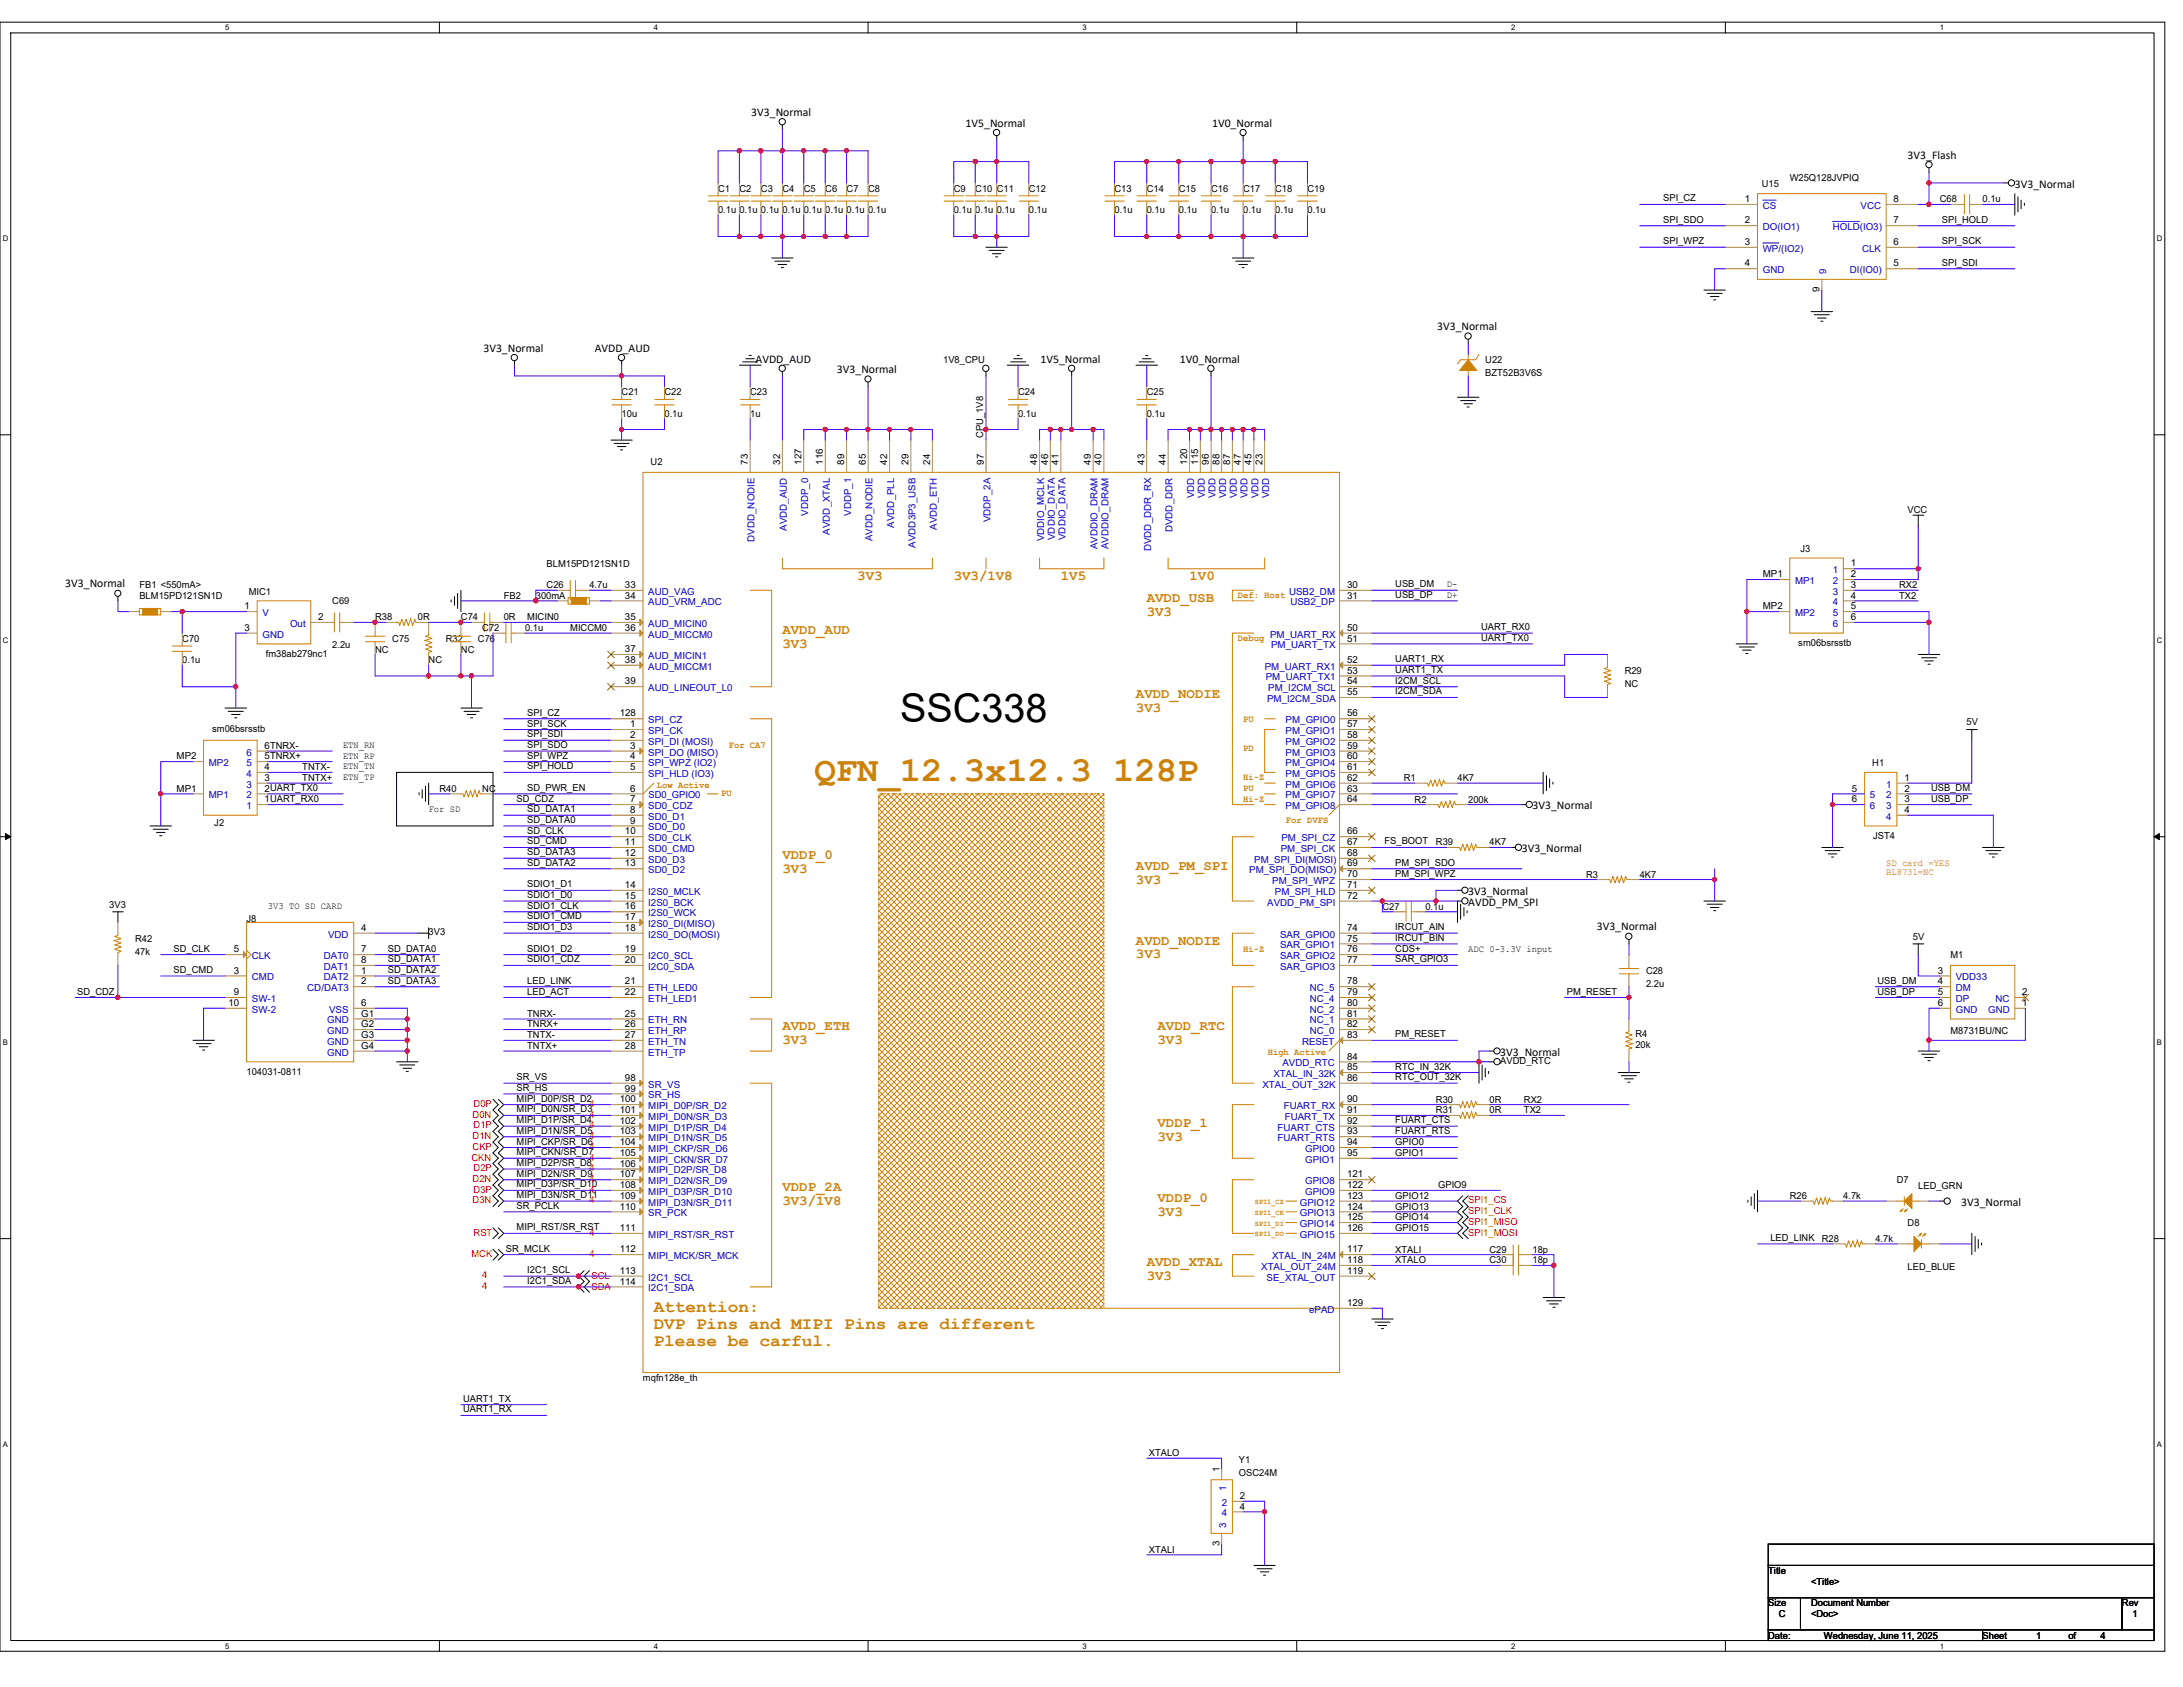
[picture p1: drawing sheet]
<svg xmlns="http://www.w3.org/2000/svg" width="279mm" height="216mm" viewBox="0 0 279 216" stroke-linecap="round" stroke-linejoin="round" font-family="sans-serif">
<defs><g id="words">
<text font-size="5.1" x="115.2" y="92.4">SSC338</text>
<text font-size="4.5" fill="#cc8006" x="104.2" y="99.9">QFN_12.3x12.3 128P</text>
<g font-size="2.2" fill="#cc8006">
<text x="83.7" y="167.9">Attention:</text>
<text x="83.7" y="170.1">DVP Pins and MIPI Pins are different</text>
<text x="83.7" y="172.2">Please be carful.</text>
</g>
<g font-size="1.8" fill="#cc8006">
<text x="109.7" y="74.3">3V3</text>
<text x="122.1" y="74.3">3V3/1V8</text>
<text x="135.8" y="74.3">1V5</text>
<text x="146.8" y="77">AVDD_USB</text>
<text x="152.2" y="74.3">1V0</text>
<text x="100.1" y="81.1">AVDD_AUD</text>
<text x="100.1" y="82.9">3V3</text>
<text x="146.8" y="78.8">3V3</text>
<text x="145.4" y="89.3">AVDD_NODIE</text>
<text x="145.4" y="91.1">3V3</text>
<text x="100.1" y="109.9">VDDP_0</text>
<text x="100.1" y="111.7">3V3</text>
<text x="145.4" y="111.3">AVDD_PM_SPI</text>
<text x="145.4" y="113.1">3V3</text>
<text x="145.4" y="120.9">AVDD_NODIE</text>
<text x="145.4" y="122.7">3V3</text>
<text x="100.1" y="131.9">AVDD_ETH</text>
<text x="148.1" y="131.9">AVDD_RTC</text>
<text x="100.1" y="133.6">3V3</text>
<text x="148.1" y="133.6">3V3</text>
<text x="148.1" y="144.2">VDDP_1</text>
<text x="148.1" y="146">3V3</text>
<text x="100.1" y="152.4">VDDP_2A</text>
<text x="100.1" y="154.2">3V3/1V8</text>
<text x="148.1" y="153.8">VDDP_0</text>
<text x="148.1" y="155.6">3V3</text>
<text x="146.8" y="162">AVDD_XTAL</text>
<text x="146.8" y="163.8">3V3</text>
</g>
<g font-size="1.5">
<text x="96.2" y="14.8">3V3_Normal</text>
<text x="123.6" y="16.2">1V5_Normal</text>
<text x="155.1" y="16.2">1V0_Normal</text>
<text x="244.2" y="20.3">3V3_Flash</text>
<text x="257.9" y="24">3V3_Normal</text>
<text x="61.9" y="45">3V3_Normal</text>
<text x="76.1" y="45">AVDD_AUD</text>
<text x="96.7" y="46.4">AVDD_AUD</text>
<text x="107.1" y="47.8">3V3_Normal</text>
<text x="133.2" y="46.4">1V5_Normal</text>
<text x="151" y="46.4">1V0_Normal</text>
<text x="183.9" y="42.3">3V3_Normal</text>
<text x="8.4" y="75.2">3V3_Normal</text>
<text x="196.2" y="103.6">3V3_Normal</text>
<text x="194.8" y="109.1">3V3_Normal</text>
<text x="187.9" y="114.6">3V3_Normal</text>
<text x="187.9" y="115.9">AVDD_PM_SPI</text>
<text x="204.4" y="119.1">3V3_Normal</text>
<text x="192" y="135.1">3V3_Normal</text>
<text x="251" y="154.3">3V3_Normal</text>
</g>
<g font-size="1.2">
<text x="225.5" y="24">U15</text>
<text x="229.1" y="23.2">W25Q128JVPIQ</text>
<text x="91.9" y="24.5">C1</text>
<text x="91.9" y="27.3">0.1u 0.1u 0.1u 0.1u 0.1u 0.1u 0.1u 0.1u</text>
<text x="94.6" y="24.5">C2</text>
<text x="97.4" y="24.5">C3</text>
<text x="100.1" y="24.5">C4</text>
<text x="102.9" y="24.5">C5</text>
<text x="105.6" y="24.5">C6</text>
<text x="108.4" y="24.5">C7</text>
<text x="111.1" y="24.5">C8</text>
<text x="122.1" y="24.5">C9</text>
<text x="122.1" y="27.3">0.1u 0.1u 0.1u</text>
<text x="124.8" y="24.5">C10 C11</text>
<text x="131.7" y="24.5">C12</text>
<text x="131.7" y="27.3">0.1u</text>
<text x="142.6" y="24.5">C13</text>
<text x="142.6" y="27.3">0.1u</text>
<text x="146.8" y="24.5">C14</text>
<text x="146.8" y="27.3">0.1u</text>
<text x="150.9" y="24.5">C15</text>
<text x="150.9" y="27.3">0.1u</text>
<text x="155" y="24.5">C16</text>
<text x="155" y="27.3">0.1u</text>
<text x="159.1" y="24.5">C17</text>
<text x="159.1" y="27.3">0.1u</text>
<text x="163.2" y="24.5">C18</text>
<text x="163.2" y="27.3">0.1u</text>
<text x="167.3" y="24.5">C19</text>
<text x="167.3" y="27.3">0.1u</text>
<text x="212.9" y="25.8">SPI_CZ</text>
<text x="212.9" y="28.5">SPI_SDO</text>
<text x="223.3" y="25.9">1</text>
<text x="223.3" y="28.6">2</text>
<text x="242.4" y="28.6">7</text>
<text x="242.4" y="25.9">8</text>
<text x="248.3" y="25.9">C68</text>
<text x="248.5" y="28.5">SPI_HOLD</text>
<text x="253.7" y="25.9">0.1u</text>
<text x="212.9" y="31.3">SPI_WPZ</text>
<text x="223.3" y="31.3">3</text>
<text x="223.3" y="34.1">4</text>
<text x="242.4" y="34.1">5</text>
<text x="242.4" y="31.3">6</text>
<text x="248.5" y="31.3">SPI_SCK</text>
<text x="248.5" y="34">SPI_SDI</text>
<text x="232.9" y="37.4" transform="rotate(-90 232.9 37.4)">9</text>
<text x="120.7" y="46.5">1V8_CPU</text>
<text x="190.1" y="46.5">U22</text>
<text x="79.6" y="50.6">C21</text>
<text x="79.6" y="53.3">10u</text>
<text x="85" y="50.6">C22</text>
<text x="85" y="53.3">0.1u</text>
<text x="96" y="50.6">C23</text>
<text x="96" y="53.3">1u</text>
<text x="130.3" y="50.6">C24</text>
<text x="130.3" y="53.3">0.1u</text>
<text x="146.8" y="50.6">C25</text>
<text x="146.8" y="53.3">0.1u</text>
<text x="190.1" y="48.1">BZT52B3V6S</text>
<text x="83.3" y="59.5">U2</text>
<text x="95.7" y="59.5" transform="rotate(-90 95.7 59.5)">73</text>
<text x="99.8" y="59.5" transform="rotate(-90 99.8 59.5)">32</text>
<text x="102.6" y="59.5" transform="rotate(-90 102.6 59.5)">127</text>
<text x="105.3" y="59.5" transform="rotate(-90 105.3 59.5)">116</text>
<text x="108.1" y="59.5" transform="rotate(-90 108.1 59.5)">89</text>
<text x="110.8" y="59.5" transform="rotate(-90 110.8 59.5)">65</text>
<text x="113.6" y="59.5" transform="rotate(-90 113.6 59.5)">42</text>
<text x="116.3" y="59.5" transform="rotate(-90 116.3 59.5)">29</text>
<text x="119" y="59.5" transform="rotate(-90 119 59.5)">24</text>
<text x="125.8" y="56" transform="rotate(-90 125.8 56)">CPU_1V8</text>
<text x="125.9" y="59.5" transform="rotate(-90 125.9 59.5)">97</text>
<text x="132.8" y="59.5" transform="rotate(-90 132.8 59.5)">48</text>
<text x="134.1" y="59.5" transform="rotate(-90 134.1 59.5)">46</text>
<text x="135.5" y="59.5" transform="rotate(-90 135.5 59.5)">41</text>
<text x="139.6" y="59.5" transform="rotate(-90 139.6 59.5)">49</text>
<text x="141" y="59.5" transform="rotate(-90 141 59.5)">40</text>
<text x="146.5" y="59.5" transform="rotate(-90 146.5 59.5)">43</text>
<text x="149.2" y="59.5" transform="rotate(-90 149.2 59.5)">44</text>
<text x="152" y="59.5" transform="rotate(-90 152 59.5)">120</text>
<text x="153.3" y="59.5" transform="rotate(-90 153.3 59.5)">115</text>
<text x="154.7" y="59.5" transform="rotate(-90 154.7 59.5)">96</text>
<text x="156.1" y="59.5" transform="rotate(-90 156.1 59.5)">88</text>
<text x="157.4" y="59.5" transform="rotate(-90 157.4 59.5)">87</text>
<text x="158.8" y="59.5" transform="rotate(-90 158.8 59.5)">47</text>
<text x="160.2" y="59.5" transform="rotate(-90 160.2 59.5)">45</text>
<text x="161.6" y="59.5" transform="rotate(-90 161.6 59.5)">23</text>
<text x="244.2" y="65.7">VCC</text>
<text x="230.4" y="70.6">J3</text>
<text x="17.8" y="75.3">FB1 &lt;550mA&gt;</text>
<text x="17.8" y="76.7">BLM15PD121SN1D</text>
<text x="31.3" y="78">1</text>
<text x="31.8" y="76.1">MIC1</text>
<text x="42.5" y="77.3">C69</text>
<text x="64.5" y="76.7">FB2</text>
<text x="68.6" y="76.7">300mA</text>
<text x="70" y="72.5">BLM15PD121SN1D</text>
<text x="70" y="75.3">C26</text>
<text x="75.4" y="75.3">4.7u</text>
<text x="80" y="76.6">34</text>
<text x="80" y="75.2">33</text>
<text x="172.4" y="75.2">30</text>
<text x="172.4" y="76.6">31</text>
<text x="178.6" y="75.2">USB_DM</text>
<text x="178.6" y="76.5">USB_DP</text>
<text x="185.2" y="76.5">D+</text>
<text x="185.2" y="75.1">D-</text>
<text x="225.6" y="73.9">MP1</text>
<text x="225.6" y="78">MP2</text>
<text x="236.9" y="72.5">1</text>
<text x="236.9" y="73.9">2</text>
<text x="236.9" y="75.2">3</text>
<text x="236.9" y="76.6">4</text>
<text x="236.9" y="78">5</text>
<text x="243.1" y="75.3">RX2</text>
<text x="243.1" y="76.6">TX2</text>
<text x="23.3" y="82.1">C70</text>
<text x="31.3" y="80.7">3</text>
<text x="40.7" y="79.4">2</text>
<text x="42.5" y="83">2.2u</text>
<text x="48" y="83.5">NC</text>
<text x="48" y="79.4">R38</text>
<text x="50.2" y="82.1">C75</text>
<text x="53.5" y="79.4">0R</text>
<text x="57.1" y="82.1">R32</text>
<text x="59" y="79.4">C74</text>
<text x="59" y="83.5">NC</text>
<text x="61.2" y="82.1">C76</text>
<text x="61.7" y="80.8">C72</text>
<text x="64.5" y="79.4">0R</text>
<text x="67.2" y="80.8">0.1u</text>
<text x="67.5" y="79.4">MICIN0</text>
<text x="73" y="80.8">MICCM0</text>
<text x="80" y="83.5">37</text>
<text x="80" y="80.7">36</text>
<text x="80" y="79.4">35</text>
<text x="172.4" y="82.1">51</text>
<text x="172.4" y="80.7">50</text>
<text x="189.6" y="80.6">UART_RX0</text>
<text x="189.6" y="82">UART_TX0</text>
<text x="230.2" y="82.7">sm06bsrsstb</text>
<text x="236.9" y="79.4">6</text>
<text x="23.3" y="84.9">0.1u</text>
<text x="34" y="84.1">fm38ab279nc1</text>
<text x="54.9" y="84.9">NC</text>
<text x="80" y="84.8">38</text>
<text x="80" y="87.6">39</text>
<text x="172.4" y="84.8">52</text>
<text x="172.4" y="87.6">54</text>
<text x="172.4" y="86.2">53</text>
<text x="172.4" y="89">55</text>
<text x="178.6" y="84.8">UART1_RX</text>
<text x="178.6" y="86.1">UART1_TX</text>
<text x="178.6" y="87.5">I2CM_SCL</text>
<text x="178.6" y="88.9">I2CM_SDA</text>
<text x="207.9" y="86.3">R29</text>
<text x="207.9" y="87.9">NC</text>
<text x="27.2" y="93.7">sm06bsrsstb</text>
<text x="33.9" y="95.8">6TNRX-</text>
<text x="43.9" y="95.7">ETN_RN</text>
<text x="67.5" y="91.6">SPI_CZ</text>
<text x="67.5" y="93">SPI_SCK</text>
<text x="67.5" y="94.4">SPI_SDI</text>
<text x="67.5" y="95.7">SPI_SDO</text>
<text x="79.3" y="91.7">128</text>
<text x="80.7" y="93.1">1</text>
<text x="80.7" y="94.4">2</text>
<text x="80.7" y="95.8">3</text>
<text x="172.4" y="91.7">56</text>
<text x="172.4" y="93.1">57</text>
<text x="172.4" y="94.4">58</text>
<text x="172.4" y="95.8">59</text>
<text x="251.7" y="92.8">5V</text>
<text x="22.6" y="101.3">MP1</text>
<text x="22.6" y="97.2">MP2</text>
<text x="33.9" y="101.3">2UART_TX0</text>
<text x="33.9" y="99.9">3</text>
<text x="33.9" y="98.6">4</text>
<text x="33.9" y="97.2">5TNRX+</text>
<text x="38.7" y="98.6">TNTX-</text>
<text x="38.7" y="99.9">TNTX+</text>
<text x="43.9" y="97.1">ETN_RP</text>
<text x="43.9" y="98.4">ETN_TN</text>
<text x="43.9" y="99.8">ETN_TP</text>
<text x="56.2" y="101.3">R40</text>
<text x="61.7" y="101.3">NC</text>
<text x="67.5" y="97.1">SPI_WPZ</text>
<text x="67.5" y="98.5">SPI_HOLD</text>
<text x="67.5" y="101.2">SD_PWR_EN</text>
<text x="80.7" y="101.3">6</text>
<text x="80.7" y="97.2">4</text>
<text x="80.7" y="98.6">5</text>
<text x="172.4" y="99.9">62</text>
<text x="172.4" y="98.6">61</text>
<text x="172.4" y="97.2">60</text>
<text x="172.4" y="101.3">63</text>
<text x="179.7" y="100">R1</text>
<text x="186.5" y="100">4K7</text>
<text x="237" y="101.3">5</text>
<text x="239.6" y="98">H1</text>
<text x="243.7" y="99.9">1</text>
<text x="243.7" y="101.3">2</text>
<text x="247.2" y="101.2">USB_DM</text>
<text x="27.4" y="105.7">J2</text>
<text x="33.9" y="102.7">1UART_RX0</text>
<text x="54.9" y="103.9">For SD</text>
<text x="66.1" y="102.6">SD_CDZ</text>
<text x="67.5" y="103.9">SD_DATA1</text>
<text x="67.5" y="105.3">SD_DATA0</text>
<text x="67.5" y="106.7">SD_CLK</text>
<text x="80" y="106.8">10</text>
<text x="80.7" y="102.7">7</text>
<text x="80.7" y="105.4">9</text>
<text x="80.7" y="104">8</text>
<text x="172.4" y="106.8">66</text>
<text x="172.4" y="102.7">64</text>
<text x="181.1" y="102.7">R2</text>
<text x="187.9" y="102.7">200k</text>
<text x="237" y="102.7">6</text>
<text x="239.8" y="107.4">JST4</text>
<text x="243.7" y="102.7">3</text>
<text x="243.7" y="104">4</text>
<text x="247.2" y="102.6">USB_DP</text>
<text x="67.5" y="108.1">SD_CMD</text>
<text x="67.5" y="109.5">SD_DATA3</text>
<text x="67.5" y="110.8">SD_DATA2</text>
<text x="67.5" y="113.6">SDIO1_D1</text>
<text x="80" y="108.2">11</text>
<text x="80" y="110.9">13</text>
<text x="80" y="109.5">12</text>
<text x="80" y="113.6">14</text>
<text x="172.4" y="110.9">69</text>
<text x="172.4" y="113.6">71</text>
<text x="172.4" y="109.5">68</text>
<text x="172.4" y="108.2">67</text>
<text x="172.4" y="112.3">70</text>
<text x="177.2" y="108.1">FS_BOOT</text>
<text x="178.6" y="110.8">PM_SPI_SDO</text>
<text x="178.6" y="112.2">PM_SPI_WPZ</text>
<text x="183.8" y="108.2">R39</text>
<text x="190.6" y="108.2">4K7</text>
<text x="203" y="112.3">R3</text>
<text x="209.9" y="112.3">4K7</text>
<text x="14" y="116.2">3V3</text>
<text x="31.6" y="117.9">J8</text>
<text x="34.3" y="116.3">3V3 TO SD CARD</text>
<text x="46.2" y="119.1">4</text>
<text x="54.9" y="119.7">3V3</text>
<text x="67.5" y="114.9">SDIO1_D0</text>
<text x="67.5" y="116.3">SDIO1_CLK</text>
<text x="67.5" y="117.7">SDIO1_CMD</text>
<text x="67.5" y="119">SDIO1_D3</text>
<text x="80" y="115">15</text>
<text x="80" y="116.4">16</text>
<text x="80" y="117.8">17</text>
<text x="80" y="119.1">18</text>
<text x="172.4" y="119.1">74</text>
<text x="172.4" y="115">72</text>
<text x="176.9" y="116.4">C27</text>
<text x="178.6" y="119">IRCUT_AIN</text>
<text x="182.4" y="116.4">0.1u</text>
<text x="17.3" y="120.5">R42</text>
<text x="17.3" y="122.2">47k</text>
<text x="22.2" y="121.8">SD_CLK</text>
<text x="22.2" y="124.5">SD_CMD</text>
<text x="29.9" y="121.9">5</text>
<text x="29.9" y="124.6">3</text>
<text x="46.2" y="126">2</text>
<text x="46.2" y="121.9">7</text>
<text x="46.2" y="123.3">8</text>
<text x="46.2" y="124.6">1</text>
<text x="49.7" y="121.8">SD_DATA0</text>
<text x="49.7" y="123.2">SD_DATA1</text>
<text x="49.7" y="124.5">SD_DATA2</text>
<text x="49.7" y="125.9">SD_DATA3</text>
<text x="67.5" y="121.8">SDIO1_D2</text>
<text x="67.5" y="123.2">SDIO1_CDZ</text>
<text x="67.5" y="125.9">LED_LINK</text>
<text x="80" y="126">21</text>
<text x="80" y="121.9">19</text>
<text x="80" y="123.3">20</text>
<text x="172.4" y="120.5">75</text>
<text x="172.4" y="121.9">76</text>
<text x="172.4" y="123.3">77</text>
<text x="172.4" y="126">78</text>
<text x="178.6" y="120.4">IRCUT_BIN</text>
<text x="178.6" y="121.9">CDS+</text>
<text x="178.6" y="123.2">SAR_GPIO3</text>
<text x="187.9" y="121.8">ADC 0-3.3V input</text>
<text x="210.7" y="124.7">C28</text>
<text x="240.3" y="125.9">USB_DM</text>
<text x="244.8" y="120.3">5V</text>
<text x="248" y="124.6">3</text>
<text x="248" y="126">4</text>
<text x="249.6" y="122.6">M1</text>
<text x="9.9" y="127.3">SD_CDZ</text>
<text x="29.3" y="128.7">10</text>
<text x="29.9" y="127.4">9</text>
<text x="46.2" y="131.5">G2</text>
<text x="46.2" y="130.1">G1</text>
<text x="46.2" y="128.7">6</text>
<text x="67.5" y="127.3">LED_ACT</text>
<text x="67.5" y="130.1">TNRX-</text>
<text x="67.5" y="131.5">TNRX+</text>
<text x="80" y="127.4">22</text>
<text x="80" y="130.1">25</text>
<text x="80" y="131.5">26</text>
<text x="172.4" y="131.5">82</text>
<text x="172.4" y="128.7">80</text>
<text x="172.4" y="130.1">81</text>
<text x="172.4" y="127.4">79</text>
<text x="200.5" y="127.3">PM_RESET</text>
<text x="210.7" y="126.3">2.2u</text>
<text x="240.3" y="127.3">USB_DP</text>
<text x="248" y="127.4">5</text>
<text x="248" y="128.7">6</text>
<text x="258.8" y="128.7">1</text>
<text x="258.8" y="127.4">2</text>
<text x="31.6" y="137.6">104031-0811</text>
<text x="46.2" y="132.8">G3</text>
<text x="46.2" y="134.2">G4</text>
<text x="67.5" y="132.9">TNTX-</text>
<text x="67.5" y="134.2">TNTX+</text>
<text x="80" y="132.8">27</text>
<text x="80" y="134.2">28</text>
<text x="172.4" y="137">85</text>
<text x="172.4" y="132.8">83</text>
<text x="172.4" y="135.6">84</text>
<text x="178.6" y="132.8">PM_RESET</text>
<text x="178.6" y="136.9">RTC_IN_32K</text>
<text x="192" y="136.2">AVDD_RTC</text>
<text x="209.3" y="132.8">R4</text>
<text x="209.3" y="134.1">20k</text>
<text x="249.6" y="132.3">M8731BU/NC</text>
<text x="66.1" y="138.2">SR_VS</text>
<text x="66.1" y="139.6">SR_HS</text>
<text x="66.1" y="141">MIPI_D0P/SR_D2</text>
<text x="66.1" y="142.4">MIPI_D0N/SR_D3</text>
<text x="66.1" y="143.7">MIPI_D1P/SR_D4</text>
<text x="79.3" y="141.1">100</text>
<text x="79.3" y="142.5">101</text>
<text x="79.3" y="143.8">102</text>
<text x="80" y="139.7">99</text>
<text x="80" y="138.3">98</text>
<text x="172.4" y="138.3">86</text>
<text x="172.4" y="143.8">92</text>
<text x="172.4" y="142.5">91</text>
<text x="172.4" y="141.1">90</text>
<text x="178.6" y="138.2">RTC_OUT_32K</text>
<text x="178.6" y="143.7">FUART_CTS</text>
<text x="183.8" y="141.1">R30</text>
<text x="183.8" y="142.5">R31</text>
<text x="190.6" y="141.1">0R</text>
<text x="190.6" y="142.5">0R</text>
<text x="195.1" y="141.1">RX2</text>
<text x="195.1" y="142.5">TX2</text>
<text x="66.1" y="145.1">MIPI_D1N/SR_D5</text>
<text x="66.1" y="146.5">MIPI_CKP/SR_D6</text>
<text x="66.1" y="147.8">MIPI_CKN/SR_D7</text>
<text x="66.1" y="149.2">MIPI_D2P/SR_D8</text>
<text x="79.3" y="145.2">103</text>
<text x="79.3" y="146.6">104</text>
<text x="79.3" y="147.9">105</text>
<text x="79.3" y="149.3">106</text>
<text x="172.4" y="145.2">93</text>
<text x="172.4" y="146.6">94</text>
<text x="172.4" y="147.9">95</text>
<text x="178.6" y="145.1">FUART_RTS</text>
<text x="178.6" y="146.6">GPIO0</text>
<text x="178.6" y="148">GPIO1</text>
<text x="66.1" y="150.6">MIPI_D2N/SR_D9</text>
<text x="66.1" y="152">MIPI_D3P/SR_D10</text>
<text x="66.1" y="153.3">MIPI_D3N/SR_D11</text>
<text x="66.1" y="154.7">SR_PCLK</text>
<text x="79.3" y="150.7">107</text>
<text x="79.3" y="152">108</text>
<text x="79.3" y="153.4">109</text>
<text x="79.3" y="154.8">110</text>
<text x="172.4" y="153.4">123</text>
<text x="172.4" y="154.8">124</text>
<text x="172.4" y="150.7">121</text>
<text x="172.4" y="152">122</text>
<text x="178.6" y="153.4">GPIO12</text>
<text x="178.6" y="154.8">GPIO13</text>
<text x="184.1" y="152.1">GPIO9</text>
<text x="229.1" y="153.5">R26</text>
<text x="235.9" y="153.5">4.7k</text>
<text x="242.8" y="151.4">D7</text>
<text x="245.5" y="152.1">LED_GRN</text>
<text x="64.7" y="160.2">SR_MCLK</text>
<text x="66.1" y="157.5">MIPI_RST/SR_RST</text>
<text x="79.3" y="157.5">111</text>
<text x="79.3" y="160.3">112</text>
<text x="172.4" y="161.6">118</text>
<text x="172.4" y="157.5">126</text>
<text x="172.4" y="156.2">125</text>
<text x="172.4" y="160.3">117</text>
<text x="178.6" y="156.2">GPIO14</text>
<text x="178.6" y="157.6">GPIO15</text>
<text x="178.6" y="160.3">XTALI</text>
<text x="178.6" y="161.7">XTALO</text>
<text x="190.6" y="160.3">C29</text>
<text x="190.6" y="161.7">C30</text>
<text x="196.2" y="160.3">18p</text>
<text x="196.2" y="161.7">18p</text>
<text x="226.6" y="158.8">LED_LINK</text>
<text x="233.2" y="159">R28</text>
<text x="240" y="159">4.7k</text>
<text x="244.2" y="156.9">D8</text>
<text x="67.5" y="162.9">I2C1_SCL</text>
<text x="67.5" y="164.3">I2C1_SDA</text>
<text x="79.3" y="163">113</text>
<text x="79.3" y="164.4">114</text>
<text x="172.4" y="163">119</text>
<text x="172.4" y="167.1">129</text>
<text x="244.2" y="162.5">LED_BLUE</text>
<text x="59.3" y="179.4">UART1_TX</text>
<text x="82.3" y="176.8">mqfn128e_th</text>
<text x="59.3" y="180.8">UART1_RX</text>
<text x="147" y="186.4">XTALO</text>
<text x="156.1" y="188.4" transform="rotate(-90 156.1 188.4)">1</text>
<text x="158.6" y="187.2">Y1</text>
<text x="158.6" y="188.8">OSC24M</text>
<text x="158.7" y="191.8">2</text>
<text x="156.1" y="197.9" transform="rotate(-90 156.1 197.9)">3</text>
<text x="158.7" y="193.2">4</text>
<text x="147" y="198.7">XTALI</text>
<text x="226.3" y="201.5">Title</text>
<text x="231.8" y="202.8">&lt;Title&gt;</text>
<text x="226.3" y="205.6">Size</text>
<text x="226.3" y="209.7">Date:</text>
<text x="227.7" y="207">C</text>
<text x="231.8" y="205.6">Document Number</text>
<text x="231.8" y="207">&lt;Doc&gt;</text>
<text x="233.4" y="209.7">Wednesday, June 11, 2025</text>
<text x="253.7" y="209.7">Sheet</text>
<text x="260.6" y="209.7">1</text>
<text x="264.7" y="209.7">of</text>
<text x="268.8" y="209.7">4</text>
<text x="271.6" y="205.6">Rev</text>
<text x="272.9" y="207">1</text>
</g>
<g font-size="1.2" fill="#00c">
<text x="225.6" y="26.7">CS</text>
<text x="225.6" y="29.5">DO(IO1)</text>
<text x="234.6" y="29.5">HOLD(IO3)</text>
<text x="238.1" y="26.7">VCC</text>
<text x="225.6" y="35">GND</text>
<text x="225.6" y="32.2">WP/(IO2)</text>
<text x="233.7" y="35.1" transform="rotate(-90 233.7 35.1)">9</text>
<text x="236.8" y="35">DI(IO0)</text>
<text x="238.3" y="32.2">CLK</text>
<text x="103.4" y="66" transform="rotate(-90 103.4 66)">VDDP_0</text>
<text x="108.9" y="66" transform="rotate(-90 108.9 66)">VDDP_1</text>
<text x="152.8" y="63.8" transform="rotate(-90 152.8 63.8)">VDD</text>
<text x="154.2" y="63.8" transform="rotate(-90 154.2 63.8)">VDD</text>
<text x="155.6" y="63.8" transform="rotate(-90 155.6 63.8)">VDD</text>
<text x="156.9" y="63.8" transform="rotate(-90 156.9 63.8)">VDD</text>
<text x="158.3" y="63.8" transform="rotate(-90 158.3 63.8)">VDD</text>
<text x="159.7" y="63.8" transform="rotate(-90 159.7 63.8)">VDD</text>
<text x="161.1" y="63.8" transform="rotate(-90 161.1 63.8)">VDD</text>
<text x="162.4" y="63.8" transform="rotate(-90 162.4 63.8)">VDD</text>
<text x="96.6" y="69.3" transform="rotate(-90 96.6 69.3)">DVDD_NODIE</text>
<text x="100.7" y="67.9" transform="rotate(-90 100.7 67.9)">AVDD_AUD</text>
<text x="106.2" y="68.4" transform="rotate(-90 106.2 68.4)">AVDD_XTAL</text>
<text x="111.7" y="69.3" transform="rotate(-90 111.7 69.3)">AVDD_NODIE</text>
<text x="114.4" y="67.5" transform="rotate(-90 114.4 67.5)">AVDD_PLL</text>
<text x="117.2" y="70.1" transform="rotate(-90 117.2 70.1)">AVDD3P3_USB</text>
<text x="119.9" y="67.8" transform="rotate(-90 119.9 67.8)">AVDD_ETH</text>
<text x="126.8" y="66.8" transform="rotate(-90 126.8 66.8)">VDDP_2A</text>
<text x="133.6" y="69.3" transform="rotate(-90 133.6 69.3)">VDDIO_MCLK</text>
<text x="135" y="69.1" transform="rotate(-90 135 69.1)">VDDIO_DATA</text>
<text x="136.4" y="69.1" transform="rotate(-90 136.4 69.1)">VDDIO_DATA</text>
<text x="140.5" y="70.3" transform="rotate(-90 140.5 70.3)">AVDDIO_DRAM</text>
<text x="141.9" y="70.3" transform="rotate(-90 141.9 70.3)">AVDDIO_DRAM</text>
<text x="147.3" y="70.5" transform="rotate(-90 147.3 70.5)">DVDD_DDR_RX</text>
<text x="150.1" y="68.1" transform="rotate(-90 150.1 68.1)">DVDD_DDR</text>
<text x="83" y="77.5">AUD_VRM_ADC</text>
<text x="83" y="76.1">AUD_VAG</text>
<text x="165" y="76.1">USB2_DM</text>
<text x="165.2" y="77.5">USB2_DP</text>
<text x="229.7" y="74.7">MP1</text>
<text x="234.6" y="73.4">1</text>
<text x="234.6" y="74.7">2</text>
<text x="234.6" y="76.1">3</text>
<text x="234.6" y="77.5">4</text>
<text x="33.6" y="78.8">V</text>
<text x="33.6" y="81.6">GND</text>
<text x="37.1" y="80.2">Out</text>
<text x="83" y="81.6">AUD_MICCM0</text>
<text x="83" y="80.2">AUD_MICIN0</text>
<text x="162.6" y="81.6">PM_UART_RX</text>
<text x="162.7" y="83">PM_UART_TX</text>
<text x="229.7" y="78.8">MP2</text>
<text x="234.6" y="78.8">5</text>
<text x="234.6" y="80.2">6</text>
<text x="83" y="85.7">AUD_MICCM1</text>
<text x="83" y="88.5">AUD_LINEOUT_L0</text>
<text x="83" y="84.3">AUD_MICIN1</text>
<text x="161.9" y="85.7">PM_UART_RX1</text>
<text x="162" y="87.1">PM_UART_TX1</text>
<text x="162.2" y="89.8">PM_I2CM_SDA</text>
<text x="162.3" y="88.5">PM_I2CM_SCL</text>
<text x="83" y="92.6">SPI_CZ</text>
<text x="83" y="93.9">SPI_CK</text>
<text x="83" y="95.3">SPI_DI (MOSI)</text>
<text x="164.5" y="92.6">PM_GPIO0</text>
<text x="164.5" y="93.9">PM_GPIO1</text>
<text x="164.5" y="95.3">PM_GPIO2</text>
<text x="26.7" y="98">MP2</text>
<text x="31.6" y="100.8">3</text>
<text x="31.6" y="99.4">4</text>
<text x="31.6" y="98">5</text>
<text x="31.6" y="96.7">6</text>
<text x="83" y="96.7">SPI_DO (MISO)</text>
<text x="83" y="98">SPI_WPZ (IO2)</text>
<text x="83" y="99.4">SPI_HLD (IO3)</text>
<text x="164.5" y="100.8">PM_GPIO6</text>
<text x="164.5" y="99.4">PM_GPIO5</text>
<text x="164.5" y="96.7">PM_GPIO3</text>
<text x="164.5" y="98">PM_GPIO4</text>
<text x="241.4" y="100.8">1</text>
<text x="26.7" y="102.2">MP1</text>
<text x="31.6" y="103.5">1</text>
<text x="31.6" y="102.2">2</text>
<text x="83" y="103.5">SD0_CDZ</text>
<text x="83" y="107.7">SD0_CLK</text>
<text x="83" y="106.3">SD0_D0</text>
<text x="83" y="104.9">SD0_D1</text>
<text x="83" y="102.2">SD0_GPIO0</text>
<text x="164" y="107.7">PM_SPI_CZ</text>
<text x="164.5" y="103.5">PM_GPIO8</text>
<text x="164.5" y="102.2">PM_GPIO7</text>
<text x="239.3" y="102.2">5</text>
<text x="239.3" y="103.5">6</text>
<text x="241.4" y="102.2">2</text>
<text x="241.4" y="103.5">3</text>
<text x="241.4" y="104.9">4</text>
<text x="83" y="109">SD0_CMD</text>
<text x="83" y="111.8">SD0_D2</text>
<text x="83" y="110.4">SD0_D3</text>
<text x="159.9" y="111.8">PM_SPI_DO(MISO)</text>
<text x="160.5" y="110.4">PM_SPI_DI(MOSI)</text>
<text x="162.8" y="113.1">PM_SPI_WPZ</text>
<text x="163.9" y="109">PM_SPI_CK</text>
<text x="42" y="120">VDD</text>
<text x="83" y="114.5">I2S0_MCLK</text>
<text x="83" y="115.9">I2S0_BCK</text>
<text x="83" y="117.3">I2S0_WCK</text>
<text x="83" y="118.6">I2S0_DI(MISO)</text>
<text x="83" y="120">I2S0_DO(MOSI)</text>
<text x="162.2" y="115.9">AVDD_PM_SPI</text>
<text x="163.2" y="114.5">PM_SPI_HLD</text>
<text x="163.8" y="120">SAR_GPIO0</text>
<text x="32.2" y="122.7">CLK</text>
<text x="32.2" y="125.5">CMD</text>
<text x="41.4" y="122.7">DAT0</text>
<text x="41.4" y="124.1">DAT1</text>
<text x="41.4" y="125.5">DAT2</text>
<text x="83" y="122.7">I2C0_SCL</text>
<text x="83" y="124.1">I2C0_SDA</text>
<text x="163.8" y="121.4">SAR_GPIO1</text>
<text x="163.8" y="122.7">SAR_GPIO2</text>
<text x="163.8" y="124.1">SAR_GPIO3</text>
<text x="250.3" y="125.5">VDD33</text>
<text x="32.2" y="128.2">SW-1</text>
<text x="32.2" y="129.6">SW-2</text>
<text x="39.3" y="126.9">CD/DAT3</text>
<text x="41.9" y="131">GND</text>
<text x="42.1" y="129.6">VSS</text>
<text x="83" y="126.9">ETH_LED0</text>
<text x="83" y="128.2">ETH_LED1</text>
<text x="83" y="131">ETH_RN</text>
<text x="167.6" y="129.6">NC_2</text>
<text x="167.6" y="131">NC_1</text>
<text x="167.6" y="128.2">NC_4</text>
<text x="167.6" y="126.9">NC_5</text>
<text x="250.3" y="126.9">DM</text>
<text x="250.3" y="128.2">DP</text>
<text x="250.3" y="129.6">GND</text>
<text x="254.5" y="129.6">GND</text>
<text x="255.4" y="128.2">NC</text>
<text x="41.9" y="133.7">GND</text>
<text x="41.9" y="132.3">GND</text>
<text x="41.9" y="135.1">GND</text>
<text x="83" y="132.3">ETH_RP</text>
<text x="83" y="133.7">ETH_TN</text>
<text x="83" y="135.1">ETH_TP</text>
<text x="163" y="137.8">XTAL_IN_32K</text>
<text x="164.1" y="136.5">AVDD_RTC</text>
<text x="166.6" y="133.7">RESET</text>
<text x="167.6" y="132.3">NC_0</text>
<text x="83" y="140.6">SR_HS</text>
<text x="83" y="141.9">MIPI_D0P/SR_D2</text>
<text x="83" y="143.3">MIPI_D0N/SR_D3</text>
<text x="83" y="139.2">SR_VS</text>
<text x="161.6" y="139.2">XTAL_OUT_32K</text>
<text x="164.3" y="141.9">FUART_RX</text>
<text x="164.4" y="143.3">FUART_TX</text>
<text x="83" y="144.7">MIPI_D1P/SR_D4</text>
<text x="83" y="146">MIPI_D1N/SR_D5</text>
<text x="83" y="147.4">MIPI_CKP/SR_D6</text>
<text x="83" y="148.8">MIPI_CKN/SR_D7</text>
<text x="163.5" y="144.7">FUART_CTS</text>
<text x="163.5" y="146">FUART_RTS</text>
<text x="167" y="147.4">GPIO0</text>
<text x="167" y="148.8">GPIO1</text>
<text x="83" y="150.2">MIPI_D2P/SR_D8</text>
<text x="83" y="151.6">MIPI_D2N/SR_D9</text>
<text x="83" y="152.9">MIPI_D3P/SR_D10</text>
<text x="83" y="154.3">MIPI_D3N/SR_D11</text>
<text x="83" y="155.7">SR_PCK</text>
<text x="166.4" y="154.3">GPIO12</text>
<text x="166.4" y="155.7">GPIO13</text>
<text x="167" y="151.6">GPIO8</text>
<text x="167" y="152.9">GPIO9</text>
<text x="83" y="158.4">MIPI_RST/SR_RST</text>
<text x="83" y="161.1">MIPI_MCK/SR_MCK</text>
<text x="162.8" y="161.1">XTAL_IN_24M</text>
<text x="166.4" y="158.4">GPIO15</text>
<text x="166.4" y="157">GPIO14</text>
<text x="83" y="163.9">I2C1_SCL</text>
<text x="83" y="165.3">I2C1_SDA</text>
<text x="161.4" y="162.5">XTAL_OUT_24M</text>
<text x="162.1" y="163.9">SE_XTAL_OUT</text>
<text x="167.6" y="168">ePAD</text>
<text x="156.9" y="190.8" transform="rotate(-90 156.9 190.8)">1</text>
<text x="156.4" y="192.7">2</text>
<text x="156.4" y="194.1">4</text>
<text x="156.9" y="195.6" transform="rotate(-90 156.9 195.6)">3</text>
</g>
<g font-size="1.2" fill="#cc8006">
<text x="158.4" y="76.5">Def: Host</text>
<text x="158.4" y="82">Debug</text>
<text x="93.3" y="95.7">For CA7</text>
<text x="159.1" y="92.4">PU</text>
<text x="84.1" y="100.8">Low Active</text>
<text x="92.3" y="101.9">PU</text>
<text x="159.1" y="96.1">PD</text>
<text x="159.1" y="99.8">Hi-Z</text>
<text x="159.1" y="101.2">PU</text>
<text x="159.1" y="102.6">Hi-Z</text>
<text x="164.6" y="105.3">For DVFS</text>
<text x="159.1" y="121.8">Hi-Z</text>
<text x="162.3" y="135">High Active</text>
</g>
<g font-size="1.2" fill="#f00">
<text x="241.4" y="110.8">SD card =YES</text>
<text x="241.4" y="112">BL8731=NC</text>
<text x="60.5" y="143">D0N</text>
<text x="60.6" y="141.7">D0P</text>
<text x="75.4" y="143">4</text>
<text x="75.4" y="141.7">4</text>
<text x="60.3" y="148.5">CKN</text>
<text x="60.5" y="145.8">D1N</text>
<text x="60.5" y="147.2">CKP</text>
<text x="60.6" y="144.4">D1P</text>
<text x="60.6" y="149.9">D2P</text>
<text x="75.4" y="145.8">4</text>
<text x="75.4" y="148.5">4</text>
<text x="75.4" y="144.4">4</text>
<text x="75.4" y="149.9">4</text>
<text x="75.4" y="147.2">4</text>
<text x="60.5" y="151.3">D2N</text>
<text x="60.5" y="154">D3N</text>
<text x="60.6" y="152.7">D3P</text>
<text x="75.4" y="151.3">4</text>
<text x="75.4" y="154">4</text>
<text x="75.4" y="152.7">4</text>
<text x="187.9" y="155.4">SPI1_CLK</text>
<text x="187.9" y="154">SPI1_CS</text>
<text x="60.3" y="160.9">MCK</text>
<text x="60.6" y="158.1">RST</text>
<text x="75.4" y="160.9">4</text>
<text x="75.4" y="158.1">4</text>
<text x="187.9" y="156.8">SPI1_MISO</text>
<text x="187.9" y="158.1">SPI1_MOSI</text>
<text x="61.7" y="163.6">4</text>
<text x="61.7" y="165">4</text>
<text x="75.7" y="163.7">SCL</text>
<text x="75.7" y="165.1">SDA</text>
</g>
<g font-size="1">
<text x="28.8" y="3.9">5</text>
<text x="83.7" y="3.9">4</text>
<text x="138.5" y="3.9">3</text>
<text x="193.4" y="3.9">2</text>
<text x="248.3" y="3.9">1</text>
<text x=".4" y="30.8">D</text>
<text x="276.1" y="30.8">D</text>
<text x=".4" y="82.3">C</text>
<text x="276.1" y="82.3">C</text>
<text x=".4" y="133.7">B</text>
<text x="276.1" y="133.7">B</text>
<text x=".4" y="185.1">A</text>
<text x="276.1" y="185.1">A</text>
<text x="28.8" y="211">5</text>
<text x="83.7" y="211">4</text>
<text x="138.5" y="211">3</text>
<text x="193.4" y="211">2</text>
<text x="248.3" y="211">1</text>
</g>
<g font-size="1" fill="#cc8006">
<text x="160.6" y="154.1">SPI1_CZ</text>
<text x="160.6" y="155.5">SPI1_CK</text>
<text x="160.6" y="156.8">SPI1_DI</text>
<text x="160.6" y="158.2">SPI1_DO</text>
</g>
</g></defs>
<path d="M0 2.8h277.1v208.5h-277.1zM1.4 4.2h274.3v205.8h-274.3z" fill="none" stroke="#000" stroke-width=".13"/>
<g fill="#fff">
<path d="M28.8 3h.6v1.1h-.6z"/>
<path d="M28.8 210.1h.6v1.1h-.6z"/>
</g>
<path d="M56.2 2.8v1.4M56.2 210v1.3" fill="none" stroke="#000" stroke-width=".13"/>
<g fill="#fff">
<path d="M83.7 3h.5v1.1h-.5z"/>
<path d="M83.7 210.1h.5v1.1h-.5z"/>
</g>
<path d="M111.1 2.8v1.4M111.1 210v1.3" fill="none" stroke="#000" stroke-width=".13"/>
<g fill="#fff">
<path d="M138.5 3h.6v1.1h-.6z"/>
<path d="M138.5 210.1h.6v1.1h-.6z"/>
</g>
<path d="M166 2.8v1.4M166 210v1.3" fill="none" stroke="#000" stroke-width=".13"/>
<g fill="#fff">
<path d="M193.4 3h.6v1.1h-.6z"/>
<path d="M193.4 210.1h.6v1.1h-.6z"/>
</g>
<path d="M220.8 2.8v1.4M220.8 210v1.3" fill="none" stroke="#000" stroke-width=".13"/>
<g fill="#fff">
<path d="M248.3 3h.5v1.1h-.5z"/>
<path d="M248.3 210.1h.5v1.1h-.5z"/>
<path d="M.4 29.9h.7v1.1h-.7z"/>
<path d="M276.1 29.9h.7v1.1h-.7z"/>
<path d="M.4 81.4h.7v1.1h-.7z"/>
<path d="M276.1 81.4h.7v1.1h-.7z"/>
</g>
<path d="M0 55.6h1.4M275.7 55.6h1.4" fill="none" stroke="#000" stroke-width=".13"/>
<g fill="#fff">
<path d="M.4 132.8h.6v1.1h-.6z"/>
<path d="M276.1 132.8h.6v1.1h-.6z"/>
</g>
<path d="M0 107.1h1.4M275.7 107.1h1.4" fill="none" stroke="#000" stroke-width=".13"/>
<path d="M.7 106.7l.7 .4-.7 .4zM275.7 107.1l.7-.4v.8z" fill="#000" stroke="#000" stroke-width=".13"/>
<g fill="#fff">
<path d="M.4 184.2h.6v1.1h-.6z"/>
<path d="M276.1 184.2h.6v1.1h-.6z"/>
</g>
<g fill="none" stroke="#000" stroke-width=".13">
<path d="M100.1 16v.6M127.6 17.4v.5M159.1 17.4v.5M98.8 33h2.7M99.2 33.4h1.9M99.6 33.8h1.1M100 34.2h.3M126.2 31.6h2.7M126.6 32h1.9M127 32.5h1.1M127.4 32.9h.3M157.7 33h2.8"/>
<path d="M158.2 33.4h1.9M158.6 33.8h1.1M159 34.2h.2M218.1 37.1h2.7M218.5 37.5h1.9M218.9 38h1.1M219.3 38.4h.3M231.8 39.9h2.7M246.9 21.5v.5M256.5 23.4h.5M257.9 24.8v2.7M258.3 25.2v1.9"/>
<path d="M258.7 25.6v1.1M259.1 26v.3M65.8 46.2v.5M78.2 56.3h2.7M78.6 56.7h1.9M79 57.1h1.1M79.4 57.6h.3M79.6 46.2v.5M94.6 46.7h2.8M95.1 46.3h1.9M95.5 45.9h1.1M95.9 45.5h.3"/>
<path d="M100.1 47.6v.5M111.1 48.9v.6M126.2 47.6v.5M128.9 46.7h2.8M129.3 46.3h2M129.8 45.9h1.1M130.2 45.5h.3M137.2 47.6v.5M145.4 46.7h2.7M145.8 46.3h1.9M146.2 45.9h1.1M146.6 45.5h.3"/>
<path d="M155 47.6v.5M186.5 50.8h2.8M186.9 51.3h2M187.4 51.7h1.1M187.8 52.1h.2M187.9 43.4v.6M232.2 40.3h1.9M232.6 40.7h1.1M233 41.1h.3M15.1 76.3v.6M57.7 76.8v.2M58.2 76.3v1.1"/>
<path d="M58.6 75.9v2M59 75.5v2.8M244.8 65.9h1.4M245.5 65.9v1.4M28.8 90.6h2.8M29.2 91h1.9M29.6 91.4h1.1M30 91.9h.3M50.8 98.8h12.3v6.9h-12.3zM59 90.6h2.7M59.4 91h1.9M59.8 91.4h1.1"/>
<path d="M60.2 91.9h.3M197.5 98.8v2.8M197.9 99.3v1.9M198.3 99.7v1.1M222.2 82.4h2.7M222.6 82.8h1.9M223 83.2h1.1M223.4 83.6h.3M245.5 83.8h2.8M245.9 84.2h2M246.3 84.6h1.1M246.8 85h.2"/>
<path d="M251.7 93.4h1.4M252.4 93.4v1.3M14.4 116.7h1.4M15.1 116.7v1.3M19.2 105.7h2.7M19.6 106.1h1.9M20 106.5h1.1M20.4 107h.3M53.5 119.4h1.4M53.6 101.5v.2M54 101v1.2M54.5 100.6v2"/>
<path d="M54.9 118.7v1.4M54.9 100.2v2.8M186.5 113.9h.6M186.9 115.7v1.9M187.1 115.3h-.6v2.7M187.4 116.1v1.1M187.8 116.5v.3M193.4 108.5h.6M194.8 103h.5M198.8 100.1v.3M218.1 115.3h2.7M218.5 115.7h1.9"/>
<path d="M218.9 116.1h1.1M219.3 116.5h.3M233.2 108.5h2.7M233.6 108.9h1.9M234 109.3h1.1M234.4 109.7h.3M253.7 108.5h2.8M254.2 108.9h1.9M254.6 109.3h1.1M255 109.7h.2M24.7 133.1h2.7M25.1 133.6h1.9"/>
<path d="M25.5 134h1.1M25.9 134.4h.3M50.8 135.9h2.7M51.2 136.3h1.9M51.6 136.7h1.1M52 137.1h.3M189.3 135.9v2.7M189.7 136.3v1.9M190.1 136.7v1.1M190.5 137.1v.3M190.6 134.5h.6M190.6 135.9h.6"/>
<path d="M207.1 137.3h2.8M207.5 137.7h1.9M207.9 138.1h1.1M208.3 138.5h.3M208.5 120.2v.6M244.8 120.8h1.4M245.5 134.5h2.8M245.5 120.8v1.4M245.9 134.9h2M246.3 135.3h1.1M246.8 135.7h.2M0 158.5h1.4"/>
<path d="M63.1 140.7l.7 .7-.7 .6 .7 .7-.7 .7 .7 .7-.7 .7 .7 .7-.7 .7 .7 .7-.7 .7 .7 .6-.7 .7 .7 .7-.7 .7 .7 .7-.7 .7 .7 .6-.7 .7 .7 .7-.7 .7M63.1 157.1l.7 .7-.7 .7M63.1 159.9l.7 .7-.7 .7M63.8 140.7l.7 .7-.7 .6 .7 .7-.7 .7 .7 .7-.7 .7 .7 .7-.7 .7 .7 .7-.7 .7 .7 .6-.7 .7 .7 .7-.7 .7 .7 .7-.7 .7 .7 .6-.7 .7 .7 .7-.7 .7M63.8 157.1l.7 .7-.7 .7M63.8 159.9l.7 .7-.7 .7M187.2 153l-.7 .7 .7 .7-.7 .7 .7 .7-.7 .7 .7 .6-.7 .7 .7 .7M187.9 153l-.7 .7 .7 .7-.7 .7 .7 .7-.7 .7 .7 .6-.7 .7 .7 .7M223.7 153.6v.3M224.1 153.2v1.1M224.5 152.8v1.9M224.9 152.3v2.8"/>
<path d="M248.3 153.7h.5M252.4 157.8v2.8M252.8 158.2v2M253.2 158.6v1.1M253.6 159.1v.2M275.7 158.5h1.4M74.8 162.6l-.7 .7 .7 .7-.7 .7 .7 .7M75.4 162.6l-.6 .7 .6 .7-.6 .7 .6 .7M175.6 168.8h2.7M176 169.2h1.9M176.4 169.6h1.1M176.8 170h.3"/>
<path d="M197.5 166.1h2.8M197.9 166.5h2M198.3 166.9h1.1M198.8 167.3h.2M226.3 197.6h49.4v2.7h-49.4zM160.5 200.3h2.7M160.9 200.8h1.9M161.3 201.2h1.1M161.7 201.6h.3M226.3 204.5h4.1v4.1h-4.1zM226.3 200.3h49.4v4.2h-49.4zM226.3 208.6h27.4v1.4h-27.4z"/>
<path d="M230.4 204.5h41.2v4.1h-41.2zM253.7 208.6h22v1.4h-22zM271.6 204.5h4.1v4.1h-4.1z"/>
<circle cx="100.1" cy="15.6" r=".4"/>
<circle cx="127.5" cy="17" r=".4"/>
<circle cx="159.1" cy="17" r=".4"/>
<circle cx="246.9" cy="21.1" r=".4"/>
<circle cx="257.4" cy="23.4" r=".4"/>
<circle cx="65.8" cy="45.8" r=".4"/>
<circle cx="79.5" cy="45.8" r=".4"/>
<circle cx="100.1" cy="47.1" r=".4"/>
<circle cx="111.1" cy="48.5" r=".39"/>
<circle cx="126.2" cy="47.1" r=".4"/>
<circle cx="137.2" cy="47.1" r=".4"/>
<circle cx="155" cy="47.1" r=".4"/>
<circle cx="187.9" cy="43" r=".4"/>
<circle cx="15.1" cy="75.9" r=".39"/>
<circle cx="187.5" cy="115.3" r=".4"/>
<circle cx="187.5" cy="113.9" r=".4"/>
<circle cx="194.4" cy="108.4" r=".4"/>
<circle cx="195.7" cy="103" r=".4"/>
<circle cx="208.5" cy="119.8" r=".4"/>
<circle cx="191.6" cy="135.9" r=".4"/>
<circle cx="191.6" cy="134.5" r=".4"/>
<circle cx="249.2" cy="153.7" r=".4"/>
</g>
<g fill="none" stroke="#cc8006" stroke-width=".13">
<path d="M90.7 25.7h2.4M90.7 25.1h2.4M91.9 24.8v.3M91.9 25.7v.5M130.5 25.7h2.4M130.5 25.1h2.4M131.7 24.8v.3M131.7 25.7v.5M153.8 25.7h2.4M153.8 25.1h2.4M155 24.8v.3M155 25.7v.5"/>
<path d="M157.9 25.7h2.4M157.9 25.1h2.4M159.1 24.8v.3M159.1 25.7v.5M162 25.7h2.5M162 25.1h2.5M163.2 24.8v.3M163.2 25.7v.5M166.1 25.7h2.5M166.1 25.1h2.5M167.3 24.8v.3M167.3 25.7v.5"/>
<path d="M251 26.2h.4M251.4 24.9v2.5M252.1 24.9v2.5M252.1 26.2h.3M32.9 76.9h6.9v5.5h-6.9zM61.7 79.7h.3M62 78.4v2.5M62.7 79.7h.4M62.7 78.4v2.5M64.7 79.8v2.5M65.4 79.8v2.5M82.3 60.5h89.1v115.2h-89.1z"/>
<path d="M96 75.5h2.8v12.4h-2.8M160.5 75.5h-2.8v1.4h2.8M64.5 81h.2M65.4 81h.4M160.5 81h-2.8v22h2.8M31.6 118h13.7v17.9h-13.7zM45.3 119.4h.1M31.6 124.9h.1M31.6 121.6l.5 .6-.5 .5M31.6 122.2h.1M31.6 127.7h.1M31.6 129h.1"/>
<path d="M45.3 124.9h.1M45.3 126.3h.1M45.3 129h.1M45.3 122.2h.1M45.3 123.5h.1M45.3 130.4h.1M45.3 131.8h.1M45.3 133.1h.1M45.3 134.5h.1M96 130.4h2.8v4.1h-2.8M160.5 126.3h-2.8v12.3h2.8M249.6 123.5h8.3v6.9h-8.3z"/>
<path d="M157.7 157.8h2.8M157.7 151h2.8M160.5 160.6h-2.8v2.7h2.8"/>
</g>
<g fill="none" stroke="#a84" stroke-width=".13">
<path d="M91.9 23.4v1.4M91.9 26.2v1.3M131.7 23.4v1.4M131.7 26.2v1.3M155 23.4v1.4M155 26.2v1.3M159.1 23.4v1.4M159.1 26.2v1.3M163.2 23.4v1.4M163.2 26.2v1.3M167.3 23.4v1.4M167.3 26.2v1.3"/>
<path d="M249.6 26.2h1.4M252.4 26.2h1.3M31.6 78.3h1.3M39.8 79.7h1.3M60.3 79.7h1.4M63.1 79.7h1.4M31.6 81h1.3M63.1 81h1.4M65.8 81h1.4M45.3 119.4h2.7M28.8 122.2h2.8M28.8 124.9h2.8"/>
<path d="M28.8 127.7h2.8M28.8 129h2.8M45.3 126.3h2.7M45.3 122.2h2.7M45.3 123.5h2.7M45.3 124.9h2.7M45.3 133.1h2.7M45.3 131.8h2.7M45.3 130.4h2.7M45.3 134.5h2.7M45.3 129h2.7M248.3 124.9h1.3"/>
<path d="M248.3 126.3h1.3M248.3 127.7h1.3M248.3 129h1.3M257.9 129h1.3M257.9 127.7h1.3"/>
</g>
<path d="M258.8 127.3l.9 .8M259.6 127.3l-.8 .8" fill="none" stroke="#804000" stroke-width=".13"/>
<path d="M31.2 121.8l.4 .4-.4 .4z" fill="#a84" stroke="#a84" stroke-width=".13"/>
<path d="M112.5 101.6h28.8v65.8h-28.8z" fill="#fff"/>
<path d="M112.5 101.6h28.8v65.8h-28.8z" fill-rule="evenodd" fill="#cc8006" stroke="#cc8006" stroke-width=".13" stroke-dasharray=".3 .3"/>
<g fill="none" stroke="#cc8006" stroke-width=".13">
<path d="M93.4 25.7h2.5M93.4 25.1h2.5M94.6 24.8v.3M94.6 25.7v.5M96.2 25.7h2.4M96.2 25.1h2.4M97.4 24.8v.3M97.4 25.7v.5M98.9 25.7h2.5M98.9 25.1h2.5M100.1 24.8v.3M100.1 25.7v.5"/>
<path d="M101.6 25.7h2.5M101.6 25.1h2.5M102.9 24.8v.3M102.9 25.7v.5M104.4 25.7h2.4M104.4 25.1h2.4M105.6 24.8v.3M105.6 25.7v.5M107.1 25.7h2.5M107.1 25.1h2.5M108.4 24.8v.3M108.4 25.7v.5"/>
<path d="M109.9 25.7h2.4M109.9 25.1h2.4M111.1 24.8v.3M111.1 25.7v.5M120.8 25.7h2.5M120.8 25.1h2.5M122.1 24.8v.3M122.1 25.7v.5M123.6 25.7h2.4M123.6 25.1h2.4M124.8 24.8v.3M124.8 25.7v.5"/>
<path d="M126.3 25.7h2.5M126.3 25.1h2.5M127.6 24.8v.3M127.6 25.7v.5M141.4 25.7h2.5M141.4 25.1h2.5M142.6 24.8v.3M142.6 25.7v.5M145.5 25.7h2.5M145.5 25.1h2.5M146.8 24.8v.3M146.8 25.7v.5"/>
<path d="M149.6 25.7h2.5M149.6 25.1h2.5M150.9 24.8v.3M150.9 25.7v.5M224.9 24.8h16.5v11h-16.5zM78.3 51.8h2.5M78.3 51.1h2.5M79.6 50.8v.3M79.6 51.8v.4M83.8 51.8h2.5M83.8 51.1h2.5M85 50.8v.3"/>
<path d="M85 51.8v.4M94.8 51.8h2.5M94.8 51.1h2.5M96 50.8v.3M96 51.8v.4M129.1 51.8h2.5M129.1 51.1h2.5M130.3 50.8v.3M130.3 51.8v.4M145.5 51.8h2.5M145.5 51.1h2.5M146.8 50.8v.3"/>
<path d="M146.8 51.8v.4M187.9 47.4v.7M187.9 45.4v.6M189.3 45.4l-.4 .6h-2l-.4 .6M17.8 77.9h2.8v.8h-2.8zM42.5 79.7h.3M42.8 78.4v2.5M43.5 78.4v2.5M43.5 79.7h.4M52.5 79.1l.3 1 .3-.9 .1 .5h.3M52.5 79.2l-.2 .9-.3-.9-.3 .9-.3-.9-.2 .9-.2-.4h-.2M72.7 76.5h2.7v.8h-2.7z"/>
<path d="M72.7 75.5h.3M73 74.3v2.5M73.7 75.5h.4M73.7 74.3v2.5M100.1 71.4v1.4h19.2v-1.4M126.2 71.4v1.4M133.1 71.4v1.4h8.2v-1.4M149.5 71.4v1.4h12.4v-1.4M229.1 71.4h6.8v9.6h-6.8zM22.1 83.4h2.5M22.1 82.7h2.5M23.3 82.4v.3"/>
<path d="M23.3 83.4v.4M26.1 94.7h6.8v9.6h-6.8zM46.8 81.4h2.5M46.8 82.1h2.5M48 82.1v.3M48 81v.4M54.5 82l.8 .3-.8 .2 .8 .3-.8 .3 .8 .3-.4 .1v.3M54.9 81v.3l-.4 .1 .8 .3-1 .3M57.7 81.4h2.5M57.7 82.1h2.5M59 82.1v.3M59 81v.4"/>
<path d="M96 92h2.8v35.7h-2.8M161.9 92h1.3M163.2 93.4h-1.3v5.4h1.3M184.2 99.7l.3 .9 .3-.8 .1 .4h.3M184.2 99.8l-.3 .8-.2-.8-.3 .8-.3-.8-.3 .8-.1-.4h-.3M205.3 86.1l.9 .3-.9 .2 .9 .3-.9 .3 .9 .3-.5 .1v.3M205.7 85.1v.3l-.4 .2 .9 .2-1 .3M238.7 98.8h4.1v6.9h-4.1zM15.1 119.4v.3l-.4 .1 .8 .3-1 .3M60.8 101l.2 1 .3-.8 .1 .4h.3M60.8 101.2l-.3 .8-.3-.8-.3 .8-.2-.8-.3 .8-.1-.4h-.3M83.7 100.2l-1.4 1.4"/>
<path d="M90.5 101.6h1.4M160.5 107.1h-2.8v8.2h2.8M160.5 119.4h-2.8v4.1h2.8M161.9 100.2h1.3M161.9 101.6h1.3M161.9 103h1.3M171.4 103l-1.3 1.3M179.7 116.7h.3M180 115.4v2.5M180.6 115.4v2.5M180.6 116.7h.5M185.6 102.4l.3 1 .2-.8 .2 .4h.2"/>
<path d="M185.6 102.6l-.3 .8-.3-.8-.2 .8-.3-.8-.3 .8-.1-.4h-.3M188.3 107.9l.3 1 .3-.9 .1 .5h.3M188.3 108l-.3 .9-.2-.9-.3 .9-.3-.9-.3 .9-.1-.4h-.3M207.5 112l.3 1 .3-.8 .1 .4h.3M207.5 112.2l-.3 .8-.2-.8-.3 .8-.3-.8-.2 .8-.2-.4h-.3M14.7 120.4l.8 .3-.8 .2 .8 .3-.8 .3 .8 .3-.4 .1v.3M96 138.6h2.8v26.1h-2.8M171.4 133.1l-1.3 1.4M207.2 124h2.5M207.2 124.6h2.5M208.5 124.6v.3M208.5 123.5v.5"/>
<path d="M208.5 131.8v.2l-.4 .2 .8 .3-.8 .2 .8 .3-.8 .3 .8 .3M209 133.6l-.9 .2 .8 .3-.4 .1v.3M157.7 151v6.8M160.5 141.4h-2.8v6.8h2.8M164.6 153.7h1.4M164.6 155.1h1.4M164.6 156.5h1.4M164.6 157.8h1.4M188.3 140.8l.3 1 .3-.8 .1 .4h.3M188.3 142.2l.3 1 .3-.9 .1 .4h.3M188.3 141l-.3 .8-.2-.8-.3 .8-.3-.8-.3 .8-.1-.4h-.3M188.3 142.3l-.3 .9-.2-.9-.3 .9-.3-.9-.3 .9-.1-.5h-.3"/>
<path d="M193.7 159.3v2.5M194.4 159.3v2.5M233.6 153.2l.3 .9 .2-.8 .2 .4h.2M233.6 153.3l-.3 .8-.3-.8-.2 .8-.3-.8-.3 .8-.1-.4h-.3M237.7 158.6l.3 1 .3-.8 .1 .4h.3M237.7 158.8l-.3 .8-.2-.8-.3 .8-.3-.8-.3 .8-.1-.4h-.3M242.8 153.7h.9M243.6 154.7l-.3 .3M243.7 153.2v1.1M244.2 154.7l-.3 .3M244.2 159.2h1M244.4 153.7h1.1"/>
<path d="M245.8 158l-.3 .2M245.9 159.2h1M245.9 158.6v1.1M246.3 158l-.2 .2M141.3 167.4h30.1M193.4 160.6h.3M193.4 161.9h.3M193.7 160.7v2.5M194.4 160.7v2.5M194.4 160.6h.4M194.4 161.9h.4M155 189.4h2.7v6.8h-2.7z"/>
</g>
<g fill="#a84" stroke="#a84" stroke-width=".13">
<path d="M81.9 84.7l.4 .4-.4 .4z"/>
<path d="M171.4 137.3l.5-.4v.8z"/>
<path d="M81.9 102.6l.4 .4-.4 .4z"/>
<path d="M171.4 133.1l.5-.4v.8z"/>
<path d="M171.4 81l.5-.4v.8z"/>
<path d="M171.9 110.8v.8l-.5-.4z"/>
<path d="M171.4 160.6l.5-.4v.8z"/>
<path d="M171.4 141.4l.5-.4v.8z"/>
<path d="M81.9 139.6l.4 .4-.4 .4z"/>
<path d="M81.9 141l.4 .4-.4 .4z"/>
<path d="M81.9 142.3l.4 .4-.4 .5z"/>
<path d="M81.9 143.7l.4 .4-.4 .4z"/>
<path d="M81.9 145.1l.4 .4-.4 .4z"/>
<path d="M81.9 146.5l.4 .4-.4 .4z"/>
<path d="M81.9 147.8l.4 .4-.4 .4z"/>
<path d="M81.9 149.2l.4 .4-.4 .4z"/>
<path d="M81.9 150.6l.4 .4-.4 .4z"/>
<path d="M81.9 151.9l.4 .4-.4 .4z"/>
<path d="M81.9 153.3l.4 .4-.4 .4z"/>
<path d="M81.9 138.2l.4 .4-.4 .4z"/>
<path d="M81.9 154.7l.4 .4-.4 .4z"/>
<path d="M171.4 85.1l.5-.4v.8z"/>
<path d="M81.9 95.7l.4 .4-.4 .4z"/>
<path d="M81.9 83.4l.4 .4-.4 .4z"/>
<path d="M81.9 80.6l.4 .4-.4 .4z"/>
<path d="M81.9 79.2l.4 .5-.4 .4z"/>
<path d="M81.9 117.6l.4 .4-.4 .4z"/>
</g>
<g fill="none" stroke="#a84" stroke-width=".13">
<path d="M94.6 23.4v1.4M94.6 26.2v1.3M97.4 23.4v1.4M97.4 26.2v1.3M100.1 23.4v1.4M100.1 26.2v1.3M102.9 23.4v1.4M102.9 26.2v1.3M105.6 23.4v1.4M105.6 26.2v1.3M108.4 23.4v1.4M108.4 26.2v1.3"/>
<path d="M111.1 23.4v1.4M111.1 26.2v1.3M122.1 23.4v1.4M122.1 26.2v1.3M124.8 23.4v1.4M124.8 26.2v1.3M127.6 23.4v1.4M127.6 26.2v1.3M142.6 23.4v1.4M142.6 26.2v1.3M146.8 23.4v1.4M146.8 26.2v1.3"/>
<path d="M150.9 23.4v1.4M150.9 26.2v1.3M220.8 26.2h4.1M220.8 28.9h4.1M220.8 34.4h4.1M220.8 31.6h4.1M233.2 35.8v1.3M241.4 31.6h4.1M241.4 34.4h4.1M241.4 28.9h4.1M241.4 26.2h4.1M79.6 49.5v1.3"/>
<path d="M79.6 52.2v1.4M85 49.5v1.3M85 52.2v1.4M96 56.3v4.2M96 49.5v1.3M96 52.2v1.4M100.1 56.3v4.2M102.9 56.3v4.2M105.6 56.3v4.2M108.4 56.3v4.2M111.1 56.3v4.2M113.9 56.3v4.2"/>
<path d="M116.6 56.3v4.2M119.3 56.3v4.2M126.2 56.3v4.2M130.3 49.5v1.3M130.3 52.2v1.4M133.1 56.3v4.2M134.4 56.3v4.2M135.8 56.3v4.2M139.9 56.3v4.2M141.3 56.3v4.2M146.8 56.3v4.2M146.8 49.5v1.3"/>
<path d="M146.8 52.2v1.4M149.5 56.3v4.2M152.3 56.3v4.2M153.6 56.3v4.2M155 56.3v4.2M156.4 56.3v4.2M157.7 56.3v4.2M159.1 56.3v4.2M160.5 56.3v4.2M161.9 56.3v4.2M187.9 48.1h.1M187.9 45.4h.1"/>
<path d="M16.5 78.3h1.3M20.6 78.3h1.3M41.1 79.7h1.4M43.9 79.7h1.4M48 79.7v1.3M49.4 79.7h1.4M53.5 79.7h1.4v1.3M59 79.7v1.3M71.3 75.5h1.4M71.3 76.9h1.4M74.1 75.5h1.3M75.4 76.9h1.4"/>
<path d="M78.2 79.7h4.1M78.2 76.9h4.1M78.2 75.5h4.1M171.4 75.5h4.2M171.4 76.9h4.2M227.7 74.2h1.4M227.7 78.3h1.4M235.9 72.8h1.4M235.9 74.2h1.4M235.9 75.5h1.4M235.9 76.9h1.4M235.9 78.3h1.4"/>
<path d="M235.9 79.7h1.4M23.3 81v1.4M23.3 83.8v1.3M24.7 97.5h1.4M32.9 98.8h1.4M32.9 97.5h1.4M32.9 96.1h1.4M48 82.4v1.4M54.9 83.8v1.3M59 82.4v1.4M78.2 85.1h4.1M78.2 87.9h4.1"/>
<path d="M78.2 92h4.1M78.2 93.4h4.1M78.2 94.7h4.1M78.2 96.1h4.1M78.2 97.5h4.1M78.2 98.8h4.1M78.2 83.8h4.1M78.2 81h4.1M171.4 81h4.2M171.4 82.4h4.2M171.4 98.8h4.2M171.4 85.1h4.2"/>
<path d="M171.4 86.5h4.2M171.4 92h4.2M171.4 93.4h4.2M171.4 94.7h4.2M171.4 96.1h4.2M171.4 97.5h4.2M171.4 87.9h4.2M171.4 89.3h4.2M205.7 87.9v1.4M205.7 83.8v1.3M15.1 118v1.4M24.7 101.6h1.4"/>
<path d="M32.9 103h1.4M32.9 101.6h1.4M32.9 100.2h1.4M57.6 101.6h1.4M61.7 101.6h1.4M78.2 103h4.1M78.2 107.1h4.1M78.2 108.5h4.1M78.2 105.7h4.1M78.2 104.3h4.1M78.2 111.2h4.1M78.2 109.8h4.1"/>
<path d="M78.2 113.9h4.1M78.2 115.3h4.1M78.2 116.7h4.1M78.2 118h4.1M78.2 119.4h4.1M78.2 101.6h4.1M171.4 119.4h4.2M171.4 100.2h4.2M171.4 103h4.2M171.4 107.1h4.2M171.4 109.8h4.2M171.4 112.6h4.2"/>
<path d="M171.4 111.2h4.2M171.4 108.5h4.2M171.4 113.9h4.2M171.4 115.3h4.2M171.4 101.6h4.2M178.3 116.7h1.4M181.1 116.7h1.3M181.1 100.2h1.3M182.4 103h1.4M185.2 100.2h1.3M185.2 108.5h1.3M186.5 103h1.4"/>
<path d="M189.3 108.5h1.3M204.4 112.6h1.3M208.5 112.6h1.4M238.7 101.6h.1M238.7 103h.1M242.8 100.2h1.4M242.8 101.6h1.4M242.8 103h1.4M242.8 104.3h1.4M15.1 122.2v1.3M78.2 126.3h4.1M78.2 127.7h4.1"/>
<path d="M78.2 130.4h4.1M78.2 131.8h4.1M78.2 133.1h4.1M78.2 134.5h4.1M78.2 140h4.1M78.2 138.6h4.1M78.2 122.2h4.1M78.2 123.5h4.1M171.4 131.8h4.2M171.4 135.9h4.2M171.4 137.3h4.2M171.4 138.6h4.2"/>
<path d="M171.4 120.8h4.2M171.4 122.2h4.2M171.4 123.5h4.2M171.4 133.1h4.2M171.4 129h4.2M171.4 130.4h4.2M171.4 127.7h4.2M171.4 126.3h4.2M208.5 124.9v1.4M208.5 122.2v1.3M208.5 130.4v1.4M208.5 134.5v1.4"/>
<path d="M78.2 141.4h4.1M78.2 142.7h4.1M78.2 144.1h4.1M78.2 145.5h4.1M78.2 146.9h4.1M78.2 148.2h4.1M78.2 149.6h4.1M78.2 151h4.1M78.2 152.3h4.1M78.2 153.7h4.1M78.2 157.8h4.1M78.2 155.1h4.1"/>
<path d="M171.4 157.8h4.2M171.4 141.4h4.2M171.4 142.7h4.2M171.4 144.1h4.2M171.4 145.5h4.2M171.4 146.9h4.2M171.4 148.2h4.2M171.4 151h4.2M171.4 152.3h4.2M171.4 153.7h4.2M171.4 155.1h4.2M171.4 156.5h4.2"/>
<path d="M185.2 141.4h1.3M185.2 142.7h1.3M189.3 141.4h1.3M189.3 142.7h1.3M230.4 153.7h1.4M234.5 153.7h1.4M234.5 159.2h1.4M238.7 159.2h1.3M241.4 153.7h1.4M242.8 159.2h1.4M245.5 153.7h1.4M246.9 159.2h1.4"/>
<path d="M78.2 163.3h4.1M78.2 164.7h4.1M78.2 160.6h4.1M171.4 163.3h4.2M171.4 160.6h4.2M171.4 161.9h4.2M171.4 167.4h4.2M192 160.6h1.4M192 161.9h1.4M194.8 160.6h1.4M194.8 161.9h1.4M156.4 188v1.4"/>
<path d="M156.4 196.2v1.4M157.7 192.1h1.4M157.7 193.5h1.4"/>
</g>
<g fill="none" stroke="#804000" stroke-width=".13">
<path d="M77.8 84.7l.8 .9M77.8 87.5l.8 .8M77.8 83.4l.8 .8M78.6 84.7l-.8 .9M78.6 87.5l-.8 .8M78.6 83.4l-.8 .8M175.2 98.4l.8 .9M175.2 91.6l.8 .8M175.2 93l.8 .8M175.2 94.3l.8 .9M175.2 95.7l.8 .8M175.2 97.1l.8 .8"/>
<path d="M176 98.4l-.8 .9M176 91.6l-.8 .8M176 93l-.8 .8M176 94.3l-.8 .9M176 95.7l-.8 .8M176 97.1l-.8 .8M175.2 106.7l.8 .8M175.2 109.4l.8 .9M175.2 113.5l.8 .9M176 106.7l-.8 .8M176 109.4l-.8 .9M176 113.5l-.8 .9"/>
<path d="M175.2 131.4l.8 .8M175.2 128.6l.8 .9M175.2 130l.8 .8M175.2 127.3l.8 .8M175.2 125.9l.8 .8M176 131.4l-.8 .8M176 128.6l-.8 .9M176 130l-.8 .8M176 127.3l-.8 .8M176 125.9l-.8 .8M175.2 150.6l.8 .8M176 150.6l-.8 .8"/>
<path d="M175.2 162.9l.8 .8M176 162.9l-.8 .8"/>
</g>
<g fill="#cc8006" stroke="#cc8006" stroke-width=".13">
<path d="M245 158.2l.9 1-.9 1z" fill-rule="evenodd"/>
<path d="M245.7 158l.2-.2-.1 .3z" fill-rule="evenodd"/>
<path d="M246.2 158l.3-.2-.2 .3z" fill-rule="evenodd"/>
<path d="M73.1 76.5v.8h1.9v-.8z" fill-rule="evenodd"/>
<path d="M187.9 46l1.1 1.4h-2.2z" fill-rule="evenodd"/>
<path d="M243.7 153.7l1-.9v1.9z" fill-rule="evenodd"/>
<path d="M243.9 154.8l.1 .2-.3 .1z" fill-rule="evenodd"/>
<path d="M243.3 154.8l.2 .2-.3 .1z" fill-rule="evenodd"/>
<path d="M18.2 77.9v.8h2v-.8z" fill-rule="evenodd"/>
</g>
<path d="M225.6 25.6h1.7M225.6 31.1h2.1M234.6 28.3h3.4" fill="none" stroke="#00c" stroke-width=".13"/>
<g fill="none" stroke="#4200ff" stroke-width=".13">
<path d="M94.6 19.3v4.1M97.4 19.3h-5.5v4.1M97.4 19.3v4.1M100.1 16.6v2.7h-2.7M102.9 19.3h-2.8v4.1M105.6 19.3h-2.7v4.1M105.6 19.3h2.8M105.6 19.3v4.1M108.4 19.3h2.7v4.1M108.4 19.3v4.1M127.6 17.9v2.8M159.1 17.9v2.8"/>
<path d="M91.9 27.5v2.8h8.2v2.7M94.6 27.5v2.8M97.4 27.5v2.8M100.1 27.5v2.8h5.5M102.9 27.5v2.8M105.6 27.5v2.8M108.4 27.5v2.8M111.1 27.5v2.8h-5.5M122.1 27.5v2.8h5.5v1.3M124.8 20.7h-2.7v2.7M124.8 27.5v2.8M124.8 20.7h2.8"/>
<path d="M124.8 20.7v2.7M127.6 20.7v2.7M127.6 27.5v2.8h4.1v-2.8M127.6 20.7h4.1v2.7M142.6 27.5v2.8h4.2M146.8 30.3h4.1M146.8 20.7h-4.2v2.7M146.8 20.7v2.7M146.8 27.5v2.8M146.8 20.7h4.1M150.9 20.7v2.7M150.9 27.5v2.8"/>
<path d="M150.9 20.7h4.1M150.9 30.3h4.1M155 20.7v2.7M155 27.5v2.8M155 20.7h4.1M155 30.3h4.1M159.1 20.7v2.7M159.1 27.5v2.8M159.1 20.7h4.1M159.1 30.3v2.7M159.1 30.3h4.1M163.2 20.7h4.1v2.7"/>
<path d="M163.2 20.7v2.7M163.2 27.5v2.8M167.3 27.5v2.8h-4.1M209.9 28.9h10.9M209.9 31.6h10.9M209.9 26.2h10.9M220.8 34.4h-1.3v2.7M233.2 37.1v2.8M245.5 28.9h12.4M245.5 31.6h12.4M245.5 26.2h1.4M245.5 34.4h12.4"/>
<path d="M246.9 26.2h2.7M246.9 22v1.4M253.7 26.2h4.2M256.5 23.4h-9.6v2.8M65.8 46.7v1.4h13.8M79.6 55v1.3M79.6 53.6v1.4M79.6 48.1h5.4v1.4M79.6 48.1v1.4M79.6 46.7v1.4M85 53.6v1.4h-5.4M96 53.6v2.7"/>
<path d="M96 46.7v2.8M100.1 48.1v8.2M105.6 55h2.8M105.6 55h-2.7v1.3M105.6 55v1.3M108.4 55h2.7M108.4 55v1.3M111.1 49.5v5.5M111.1 55v1.3M111.1 55h2.8M113.9 55v1.3M113.9 55h2.7"/>
<path d="M116.6 55h2.7v1.3M116.6 55v1.3M126.2 48.1v6.9M126.2 55v1.3M130.3 53.6v1.4h-4.1M130.3 46.7v2.8M134.4 55h1.4M134.4 55v1.3M134.4 55h-1.3v1.3M135.8 55h1.4M135.8 55v1.3M137.2 48.1v6.9"/>
<path d="M137.2 55h2.7M139.9 55h1.4v1.3M139.9 55v1.3M146.8 53.6v2.7M146.8 46.7v2.8M152.3 55h-2.8v1.3M152.3 55v1.3M152.3 55h2.7M153.6 55v1.3M155 48.1v6.9M155 55v1.3M155 55h1.4"/>
<path d="M156.4 55v1.3M156.4 55h1.3M157.7 55v1.3M157.7 55h1.4M159.1 55v1.3M159.1 55h1.4M160.5 55v1.3M160.5 55h1.4v1.3M187.9 44v1.4M187.9 48.1v2.7M15.1 76.9v1.4h1.4M21.9 78.3h1.4"/>
<path d="M23.3 78.3v2.7M23.3 78.3h8.3M45.3 79.7h4.1M54.9 79.7h5.4M59 76.9h12.3M64.5 79.7h13.7M71.3 75.5h-2.7v1.4M75.4 75.5h2.8M76.8 76.9h1.4M175.6 75.5h10.9M175.6 76.9h10.9M227.7 78.3h-4.1v4.1"/>
<path d="M227.7 74.2h-4.1v4.1M237.3 72.8h8.2M237.3 76.9h8.2M237.3 78.3h9.6v5.5M237.3 79.7h9.6M237.3 75.5h8.2M245.5 67.3v6.9h-8.2M23.3 85.1v2.8h6.9M24.7 97.5h-4.1v4.1M30.2 87.9v2.7M31.6 81h-1.4v6.9M34.3 96.1h8.2"/>
<path d="M34.3 97.5h8.2M34.3 98.8h8.2M48 83.8v2.7h6.9M54.9 85.1v1.4h4.1M59 83.8v2.7h1.3v4.1M63.1 81v5.5h-2.8M64.5 92h13.7M64.5 93.4h13.7M64.5 94.7h13.7M64.5 96.1h13.7M64.5 97.5h13.7M64.5 98.8h13.7"/>
<path d="M67.2 81h11M175.6 81h20.6M175.6 82.4h20.6M175.6 86.5h24.7v2.8h5.4M175.6 87.9h10.9M175.6 89.3h10.9M205.7 83.8h-5.4v1.3h-24.7M252.4 94.7v5.5h-8.2M20.6 101.6h4.1M20.6 101.6v4.1M34.3 100.2h8.2M34.3 101.6h9.6"/>
<path d="M34.3 103h9.6M48 119.4h5.5M54.9 101.6h2.7M63.1 101.6h15.1M64.5 115.3h13.7M64.5 104.3h13.7M64.5 116.7h13.7M64.5 105.7h13.7M64.5 107.1h13.7M64.5 108.5h13.7M64.5 109.8h13.7M64.5 111.2h13.7"/>
<path d="M64.5 119.4h13.7M64.5 103h13.7M64.5 113.9h13.7M64.5 118h13.7M175.6 100.2h5.5M175.6 115.3h1.3M175.6 103h6.8M175.6 108.5h9.6M175.6 111.2h19.2M175.6 112.6h28.8M175.6 101.6h10.9M175.6 119.4h10.9"/>
<path d="M176.9 115.3h6.9M176.9 115.3v1.4h1.4M182.4 116.7h4.1M183.8 115.3h2.7M186.5 100.2h11M186.5 113.9h-2.7v1.4M187.9 103h6.9M190.6 108.5h2.8M209.9 112.6h9.6M219.5 111.2v1.4M219.5 112.6v2.7M234.5 103v5.5"/>
<path d="M234.5 103h4.2M238.7 101.6h-4.2v1.4M244.2 104.3h10.9v4.2M244.2 101.6h8.2M244.2 103h8.2M9.6 127.7h5.5M15.1 123.5v4.2h13.7M20.6 124.9h8.2M20.6 122.2h8.2M28.8 129h-2.7v4.1M48 130.4h4.1M48 122.2h8.2"/>
<path d="M48 123.5h8.2M48 124.9h8.2M48 126.3h8.2M48 129h4.1v1.4M48 131.8h4.1M48 133.1h4.1M48 134.5h4.1M52.1 130.4v1.4M52.1 131.8v1.3M52.1 133.1v1.4M52.1 134.5v1.4M64.5 123.5h13.7"/>
<path d="M64.5 126.3h13.7M64.5 127.7h13.7M64.5 131.8h13.7M64.5 133.1h13.7M64.5 134.5h13.7M64.5 138.6h13.7M64.5 140h13.7M64.5 122.2h13.7M64.5 130.4h13.7M175.6 137.3h13.7M175.6 120.8h10.9M175.6 122.2h10.9"/>
<path d="M175.6 123.5h10.9M175.6 133.1h10.9M175.6 138.6h10.9M175.6 135.9h15M190.6 134.5h-1.3v1.4M200.3 127.7h8.2M208.5 120.8v1.4M208.5 126.3v1.4M208.5 127.7v2.7M208.5 135.9v1.4M240 127.7h8.3M240 126.3h8.3"/>
<path d="M245.5 122.2v2.7h2.8M246.9 133.1v1.4M248.3 129h-1.4v4.1M259.2 129v4.1h-12.3M64.5 141.4h13.7M64.5 142.7h13.7M64.5 144.1h13.7M64.5 145.5h13.7M64.5 146.9h13.7M64.5 148.2h13.7M64.5 149.6h13.7M64.5 151h13.7"/>
<path d="M64.5 152.3h13.7M64.5 153.7h13.7M64.5 155.1h13.7M64.5 157.8h13.7M175.6 152.3h16.4M175.6 141.4h9.6M175.6 142.7h9.6M175.6 144.1h10.9M175.6 145.5h10.9M175.6 146.9h10.9M175.6 148.2h10.9M175.6 153.7h10.9"/>
<path d="M175.6 155.1h10.9M175.6 156.5h10.9M175.6 157.8h10.9M190.6 141.4h17.9M190.6 142.7h9.7M224.9 153.7h5.5M224.9 159.2h9.6M235.9 153.7h5.5M240 159.2h2.8M246.9 153.7h1.4M248.3 159.2h4.1M59 179.8h11"/>
<path d="M64.5 160.6h13.7M64.5 163.3h13.7M64.5 164.7h13.7M175.6 167.4h1.3v1.4M175.6 160.6h16.4M175.6 161.9h16.4M196.2 160.6h2.7v1.3M196.2 161.9h2.7M198.9 161.9v4.2M59 181.1h11M146.8 186.6h9.6v1.4M156.4 197.6v1.4h-9.6"/>
<path d="M159.1 192.1h2.8v1.4M159.1 193.5h2.8v6.8"/>
</g>
<g fill="#f00" stroke="#f00" stroke-width=".13">
<circle cx="100.1" cy="19.3" r=".27"/>
<circle cx="94.6" cy="19.3" r=".27"/>
<circle cx="97.4" cy="19.3" r=".27"/>
<circle cx="102.9" cy="19.3" r=".27"/>
<circle cx="105.6" cy="19.3" r=".27"/>
<circle cx="108.3" cy="19.3" r=".27"/>
<circle cx="124.8" cy="20.7" r=".27"/>
<circle cx="127.6" cy="20.7" r=".27"/>
<circle cx="146.8" cy="20.7" r=".27"/>
<circle cx="150.9" cy="20.7" r=".27"/>
<circle cx="159.1" cy="20.7" r=".27"/>
<circle cx="155" cy="20.7" r=".27"/>
<circle cx="163.2" cy="20.7" r=".27"/>
<circle cx="94.6" cy="30.3" r=".27"/>
<circle cx="97.4" cy="30.3" r=".27"/>
<circle cx="100.1" cy="30.3" r=".27"/>
<circle cx="108.3" cy="30.3" r=".27"/>
<circle cx="124.8" cy="30.3" r=".27"/>
<circle cx="127.6" cy="30.3" r=".27"/>
<circle cx="146.8" cy="30.3" r=".27"/>
<circle cx="150.9" cy="30.3" r=".27"/>
<circle cx="155" cy="30.3" r=".27"/>
<circle cx="159.1" cy="30.3" r=".27"/>
<circle cx="163.2" cy="30.3" r=".27"/>
<circle cx="102.9" cy="30.3" r=".27"/>
<circle cx="105.6" cy="30.3" r=".27"/>
<circle cx="79.6" cy="48.1" r=".27"/>
<circle cx="79.6" cy="55" r=".27"/>
<circle cx="105.6" cy="55" r=".27"/>
<circle cx="108.3" cy="55" r=".27"/>
<circle cx="111.1" cy="55" r=".27"/>
<circle cx="113.8" cy="55" r=".27"/>
<circle cx="116.6" cy="55" r=".27"/>
<circle cx="126.2" cy="55" r=".27"/>
<circle cx="134.4" cy="55" r=".27"/>
<circle cx="135.8" cy="55" r=".27"/>
<circle cx="139.9" cy="55" r=".27"/>
<circle cx="137.1" cy="55" r=".27"/>
<circle cx="152.2" cy="55" r=".27"/>
<circle cx="153.6" cy="55" r=".27"/>
<circle cx="155" cy="55" r=".27"/>
<circle cx="156.3" cy="55" r=".27"/>
<circle cx="157.7" cy="55" r=".27"/>
<circle cx="159.1" cy="55" r=".27"/>
<circle cx="160.5" cy="55" r=".27"/>
<circle cx="68.6" cy="76.9" r=".27"/>
<circle cx="60.3" cy="86.5" r=".27"/>
<circle cx="219.4" cy="112.6" r=".27"/>
<circle cx="183.8" cy="115.3" r=".27"/>
<circle cx="176.9" cy="115.3" r=".27"/>
<circle cx="208.5" cy="127.6" r=".27"/>
<circle cx="189.3" cy="135.9" r=".27"/>
<circle cx="198.9" cy="161.9" r=".27"/>
<circle cx="74" cy="163.3" r=".27"/>
<circle cx="74" cy="164.7" r=".27"/>
<circle cx="161.8" cy="193.5" r=".27"/>
<circle cx="20.6" cy="101.6" r=".27"/>
<circle cx="245.5" cy="72.8" r=".27"/>
<circle cx="223.6" cy="78.3" r=".27"/>
<circle cx="246.9" cy="79.6" r=".27"/>
<circle cx="234.5" cy="103" r=".27"/>
<circle cx="52.1" cy="130.4" r=".27"/>
<circle cx="52.1" cy="131.7" r=".27"/>
<circle cx="52.1" cy="134.5" r=".27"/>
<circle cx="52.1" cy="133.1" r=".27"/>
<circle cx="246.9" cy="23.4" r=".27"/>
<circle cx="246.9" cy="26.1" r=".27"/>
<circle cx="30.2" cy="87.9" r=".27"/>
<circle cx="23.3" cy="78.3" r=".27"/>
<circle cx="246.9" cy="133.1" r=".27"/>
<circle cx="48" cy="79.6" r=".27"/>
<circle cx="59" cy="79.6" r=".27"/>
<circle cx="59" cy="86.5" r=".27"/>
<circle cx="54.9" cy="86.5" r=".27"/>
<circle cx="15.1" cy="127.6" r=".27"/>
</g>
<use href="#words"/>
</svg>
